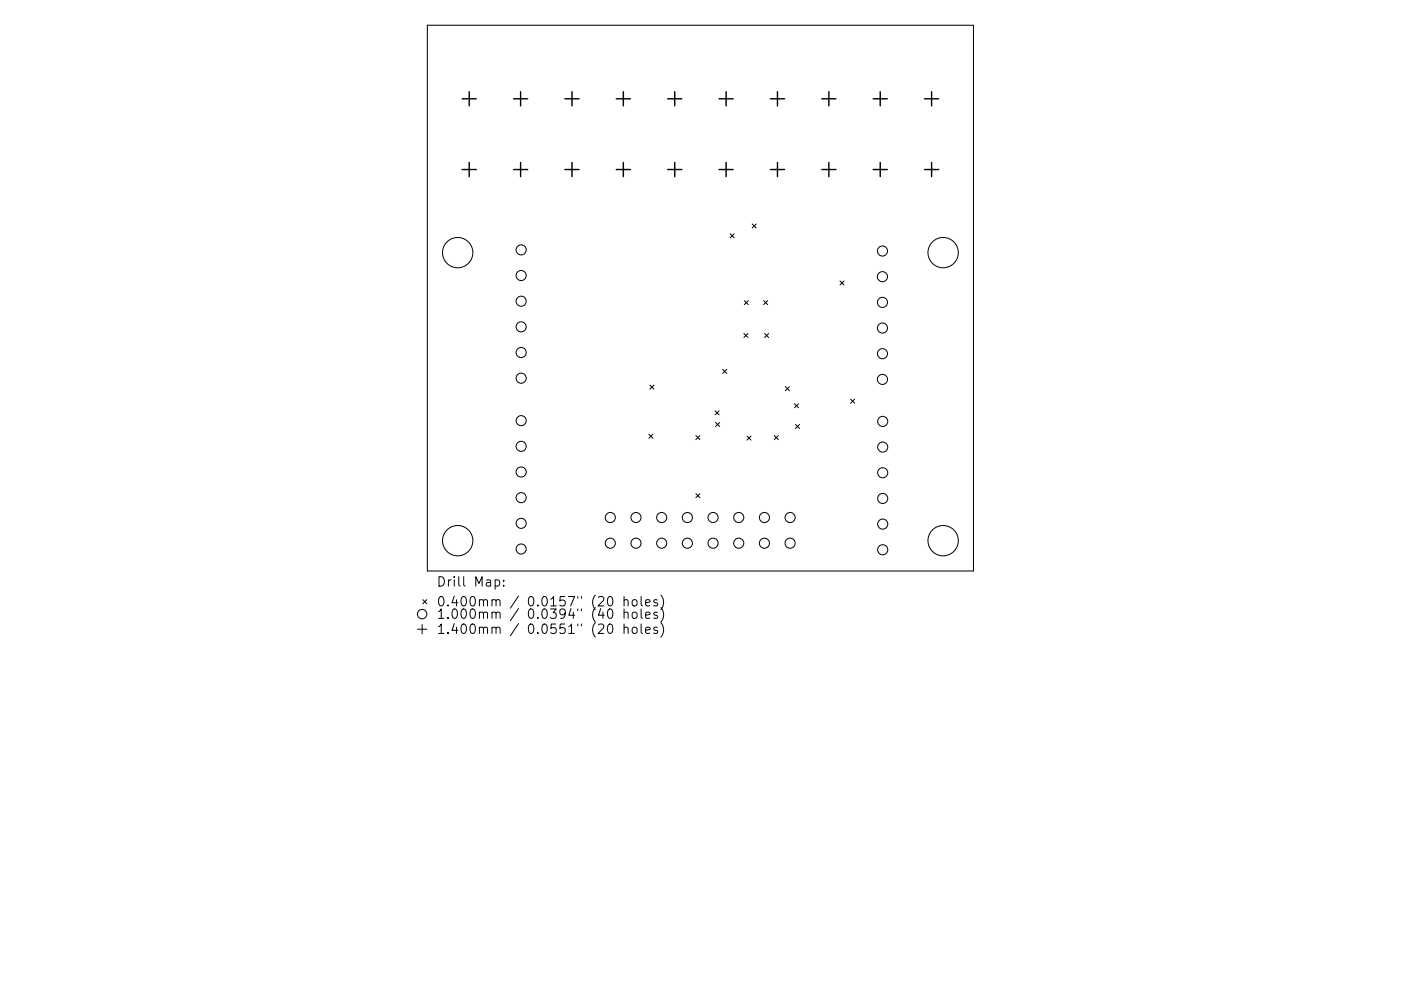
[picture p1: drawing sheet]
<svg xmlns="http://www.w3.org/2000/svg" width="297mm" height="210mm" viewBox="0 0 297 210" stroke-linecap="round" stroke-linejoin="round" font-family="sans-serif">
<defs><g id="words">
<g font-size="2.8">
<text x="92.5" y="125.1">Drill</text>
<text x="100.5" y="125.1">Map:</text>
<text x="92.5" y="129.3">0.400mm</text>
<text x="92.5" y="131.9">1.000mm</text>
<text x="111.9" y="129.3">0.0157&quot;</text>
<text x="111.9" y="131.9">0.0394&quot;</text>
<text x="125.7" y="129.3">(20</text>
<text x="125.7" y="131.9">(40</text>
<text x="132.5" y="129.3">holes)</text>
<text x="132.5" y="131.9">holes)</text>
<text x="92.5" y="135.1">1.400mm</text>
<text x="111.9" y="135.1">0.0551&quot;</text>
<text x="125.7" y="135.1">(20</text>
<text x="132.5" y="135.1">holes)</text>
</g>
</g></defs>
<g fill="none" stroke="#000" stroke-width=".21">
<path d="M90.6 5.4h115.8v115.7h-115.8zM154.8 49.6l.9 .8M155.7 49.6l-.9 .8M159.5 47.5l.8 .9M160.3 47.5l-.8 .9M178.1 59.6l.8 .9M178.9 59.6l-.8 .9M153.2 78.4l.9 .8M154.1 78.4l-.9 .8M157.7 70.8l.9 .8M157.8 63.8l.9 .8M158.6 70.8l-.9 .8"/>
<path d="M158.7 63.8l-.9 .8M161.9 63.8l.9 .8M162.1 70.8l.9 .8M162.8 63.8l-.9 .8M163 70.8l-.9 .8M137.6 92.1l.8 .9M137.8 81.7l.8 .9M138.4 92.1l-.8 .9M138.6 81.7l-.8 .9M147.5 92.4l.9 .9M148.4 92.4l-.9 .9M151.6 87.2l.9 .8"/>
<path d="M151.7 89.6l.9 .9M152.5 87.2l-.9 .8M152.6 89.6l-.9 .9M158.4 92.5l.8 .9M159.2 92.5l-.8 .9M164.2 92.4l.8 .9M165 92.4l-.8 .9M166.5 82l.9 .9M167.4 82l-.9 .9M168.4 85.7l.9 .8M168.7 90.1l.8 .8M169.3 85.7l-.9 .8"/>
<path d="M169.5 90.1l-.8 .8M180.3 84.7l.9 .9M181.2 84.7l-.9 .9M147.5 104.7l.9 .9M148.4 104.7l-.9 .9M88.5 133.5h2M89.5 132.5v2M89.6 127.2l.9 .9M90.5 127.2l-.9 .9M98.3 122.4v1.7l.3 .3M104.3 127.4l.3-.2 .5 .1 .1 1.3M104.3 130.1a.5 .5 0 0 1 .9 0v1.1"/>
<path d="M104.3 133.3a.5 .5 0 0 1 .9 0v1.1M105.2 127.5l.3-.3 .4 .1 .1 1.3M105.2 130.1l.3-.2 .4 .1 .1 1.2M105.2 133.3l.3-.2 .4 .1 .1 1.2M109.9 126.5l-1.7 2.5M109.9 129.1l-1.7 2.6M109.9 132.3l-1.7 2.6M122.5 126.6v.3M122.5 129.2v.4M122.5 132.4v.4M123.3 126.6v.3M123.3 129.2v.4"/>
<path d="M123.3 132.4v.4"/>
<circle cx="97" cy="53.6" r="3.2"/>
<circle cx="110.5" cy="58.5" r="1.07"/>
<circle cx="110.5" cy="53" r="1.07"/>
<circle cx="187.1" cy="58.7" r="1.07"/>
<circle cx="187.1" cy="53.3" r="1.07"/>
<circle cx="200" cy="53.6" r="3.2"/>
<circle cx="110.5" cy="69.4" r="1.07"/>
<circle cx="110.5" cy="63.9" r="1.07"/>
<circle cx="110.5" cy="74.8" r="1.07"/>
<circle cx="187.1" cy="75" r="1.07"/>
<circle cx="187.1" cy="64.2" r="1.07"/>
<circle cx="187.1" cy="69.6" r="1.07"/>
<circle cx="110.5" cy="80.2" r="1.07"/>
<circle cx="110.5" cy="89.2" r="1.07"/>
<circle cx="110.5" cy="94.7" r="1.07"/>
<circle cx="187.1" cy="80.5" r="1.07"/>
<circle cx="187.2" cy="89.4" r="1.07"/>
<circle cx="187.2" cy="94.9" r="1.07"/>
<circle cx="97" cy="114.7" r="3.2"/>
<circle cx="110.5" cy="111" r="1.07"/>
<circle cx="110.5" cy="100.1" r="1.07"/>
<circle cx="110.5" cy="116.5" r="1.07"/>
<circle cx="110.5" cy="105.6" r="1.07"/>
<circle cx="129.4" cy="115.2" r="1.07"/>
<circle cx="129.4" cy="109.8" r="1.07"/>
<circle cx="134.8" cy="115.2" r="1.07"/>
<circle cx="134.8" cy="109.8" r="1.07"/>
<circle cx="140.3" cy="115.2" r="1.07"/>
<circle cx="140.3" cy="109.8" r="1.07"/>
<circle cx="145.7" cy="115.2" r="1.07"/>
<circle cx="145.7" cy="109.8" r="1.07"/>
<circle cx="151.2" cy="115.2" r="1.07"/>
<circle cx="151.2" cy="109.8" r="1.07"/>
<circle cx="156.6" cy="115.2" r="1.07"/>
<circle cx="156.6" cy="109.8" r="1.07"/>
<circle cx="162.1" cy="115.2" r="1.07"/>
<circle cx="162.1" cy="109.8" r="1.07"/>
<circle cx="167.5" cy="115.2" r="1.07"/>
<circle cx="167.5" cy="109.8" r="1.07"/>
<circle cx="187.2" cy="111.2" r="1.07"/>
<circle cx="187.2" cy="100.3" r="1.07"/>
<circle cx="187.2" cy="105.7" r="1.07"/>
<circle cx="187.2" cy="116.6" r="1.07"/>
<circle cx="200" cy="114.7" r="3.2"/>
<circle cx="89.5" cy="130.3" r="1"/>
</g>
<g fill="none" stroke="#000" stroke-width=".3">
<path d="M99.5 19.5v3M110.4 19.5v3M121.3 19.5v3M132.2 19.5v3M143.1 19.5v3M153.9 19.5v3M164.8 19.5v3M175.7 19.5v3M186.6 19.5v3M197.5 19.5v3M98 21h3M98 36h3"/>
<path d="M99.5 34.5v3M108.9 21h3M108.9 36h3M110.4 34.5v3M119.8 21h3M119.8 36h3M121.3 34.5v3M130.7 21h3M130.7 36h3M132.2 34.5v3M141.6 21h3M141.6 36h3"/>
<path d="M143.1 34.5v3M152.4 21h3M152.4 36h3M153.9 34.5v3M163.3 21h3M163.3 36h3M164.8 34.5v3M174.2 21h3M174.2 36h3M175.7 34.5v3M185.1 21h3M185.1 36h3"/>
<path d="M186.6 34.5v3M196 21h3M196 36h3M197.5 34.5v3"/>
</g>
<use href="#words"/>
</svg>
